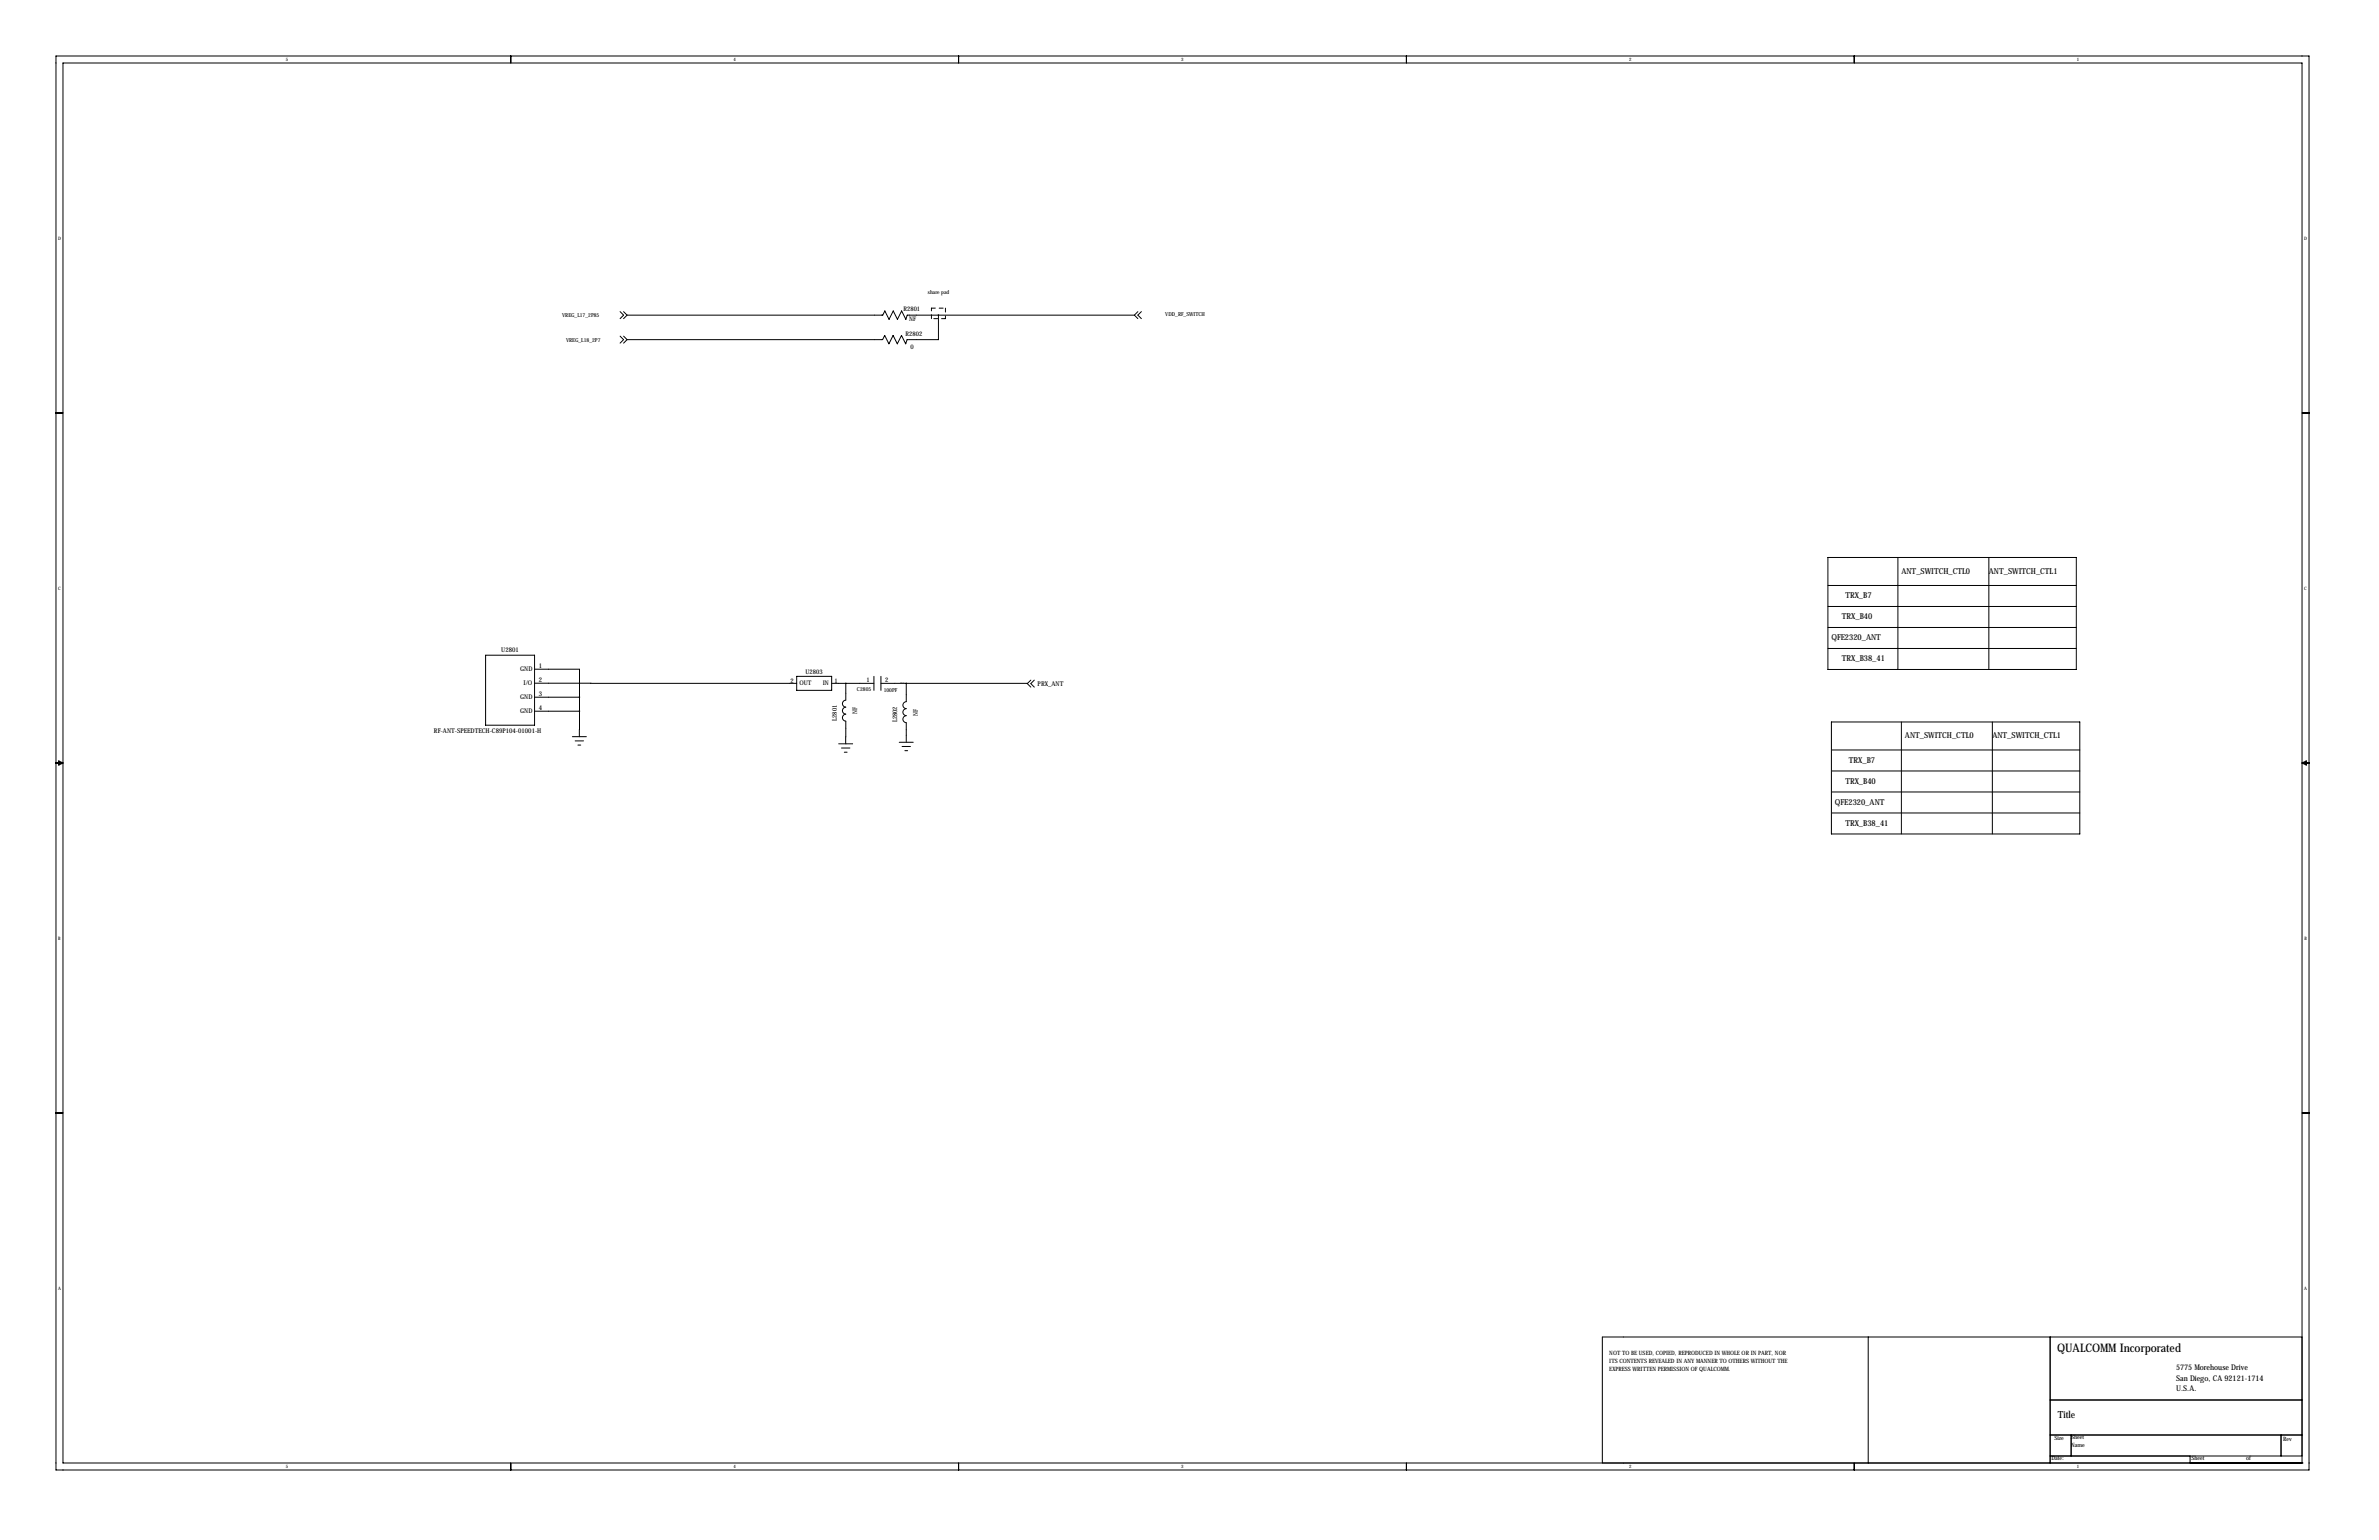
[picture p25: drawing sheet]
<svg xmlns="http://www.w3.org/2000/svg" width="864mm" height="559mm" viewBox="0 0 864 559" stroke-linecap="round" stroke-linejoin="round" font-family="sans-serif">
<defs><g id="words">
<text font-size="4.3" x="746.8" y="490.7">QUALCOMM Incorporated</text>
<text font-size="3.6" x="747" y="514.6">Title</text>
<g font-size="3">
<text x="690.2" y="208.2">ANT_SWITCH_CTL0</text>
<text x="722" y="208.2">ANT_SWITCH_CTL1</text>
<text x="669.9" y="217.1">TRX_B7</text>
<text x="668.6" y="224.7">TRX_B40</text>
<text x="664.8" y="232.3">QFE2320_ANT</text>
<text x="668.6" y="239.9">TRX_B38_41</text>
<text x="691.5" y="267.9">ANT_SWITCH_CTL0</text>
<text x="723.2" y="267.9">ANT_SWITCH_CTL1</text>
<text x="671.2" y="276.8">TRX_B7</text>
<text x="669.9" y="284.4">TRX_B40</text>
<text x="666.1" y="292">QFE2320_ANT</text>
<text x="669.9" y="299.6">TRX_B38_41</text>
</g>
<g font-size="2.8">
<text x="789.9" y="497.3">5775 Morehouse Drive</text>
<text x="789.9" y="501.1">San Diego, CA 92121-1714</text>
<text x="789.9" y="504.8">U.S.A.</text>
</g>
<g font-size="2.4">
<text x="182" y="236.7">U2801</text>
<text x="188.8" y="243.7">GND</text>
<text x="195.6" y="242.3">1</text>
<text x="190" y="248.7">I/O</text>
<text x="195.6" y="247.4">2</text>
<text x="376.7" y="249.1">PRX_ANT</text>
<text x="188.8" y="253.8">GND</text>
<text x="195.6" y="252.5">3</text>
<text x="195.6" y="257.6">4</text>
<text x="188.8" y="258.9">GND</text>
<text x="157.5" y="266.1">RF-ANT-SPEEDTECH-C89P104-01001-H</text>
</g>
<g font-size="2.3">
<text x="328" y="112.7">R2801</text>
<text x="330.1" y="116.5">NF</text>
<text x="328.7" y="122">R2802</text>
<text x="330.5" y="126.5">0</text>
<text x="292.5" y="244.4">U2803</text>
<text x="287" y="247.7">2</text>
<text x="290.2" y="248.5">OUT</text>
<text x="298.6" y="248.5">IN</text>
<text x="302.9" y="247.7">1</text>
<text x="314.5" y="247.4">1</text>
<text x="321.3" y="247.4">2</text>
<text x="303.7" y="261.5" transform="rotate(-90 303.7 261.5)">L2801</text>
<text x="311.2" y="259.1" transform="rotate(-90 311.2 259.1)">NF</text>
<text x="325.7" y="262.1" transform="rotate(-90 325.7 262.1)">L2802</text>
<text x="333.1" y="259.7" transform="rotate(-90 333.1 259.7)">NF</text>
</g>
<g font-size="2.1">
<text x="584.2" y="491.7">NOT TO BE USED, COPIED, REPRODUCED IN WHOLE OR IN PART, NOR</text>
<text x="584.2" y="497.3">EXPRESS WRITTEN PERMISSION OF QUALCOMM.</text>
<text x="584.2" y="494.5">ITS CONTENTS REVEALED IN ANY MANNER TO OTHERS WITHOUT THE</text>
<text x="745.7" y="522.4">Size</text>
<text x="751.8" y="525">Name</text>
<text x="751.8" y="522.2">Sheet</text>
<text x="828.8" y="522.7">Rev</text>
<text x="744.7" y="529.8">Date:</text>
<text x="795.5" y="529.8">Sheet</text>
<text x="815.3" y="529.8">of</text>
</g>
<g font-size="2">
<text x="336.9" y="106.8">share pad</text>
<text x="204.1" y="115.1">VREG_L17_2P85</text>
<text x="423" y="114.6">VDD_RF_SWITCH</text>
<text x="205.5" y="124">VREG_L18_2P7</text>
<text x="311.1" y="250.9">C2805</text>
<text x="320.8" y="251">100PF</text>
</g>
<g font-size="1.7">
<text x="103.7" y="22.2">5</text>
<text x="266.3" y="22.2">4</text>
<text x="428.8" y="22.2">3</text>
<text x="591.4" y="22.2">2</text>
<text x="754" y="22.2">1</text>
<text x="21.1" y="86.9">D</text>
<text x="836.4" y="86.9">D</text>
<text x="21.1" y="213.9">C</text>
<text x="836.5" y="213.9">C</text>
<text x="21.2" y="340.9">B</text>
<text x="836.5" y="340.9">B</text>
<text x="21.1" y="467.9">A</text>
<text x="836.4" y="467.9">A</text>
<text x="103.7" y="532.7">5</text>
<text x="266.3" y="532.7">4</text>
<text x="428.8" y="532.7">3</text>
<text x="591.4" y="532.7">2</text>
<text x="754" y="532.7">1</text>
</g>
<text font-size=".4" x="326.9" y="248">PRX_ANT</text>
</g></defs>
<g fill="none" stroke="#000" stroke-width=".36">
<path d="M20.3 20.3h817.9v513.1h-817.9zM22.9 22.9h812.8v508h-812.8zM185.4 20.3v2.6M348 20.3v2.6M510.5 20.3v2.6M673.1 20.3v2.6M225.1 113.1l1.3 1.3-1.3 1.2M226.4 113.1l1.2 1.3M227.6 114.4h92.8l.8-1.6 1.5 3.1 1.6-3.1 1.5 3.1 1.5-3.1 1.5 3.1 .5-1.5h82.5M227.6 114.4l-1.2 1.2M340.7 114.4v8.8h-11.4l-.5 1.6-1.5-3.1-1.6 3.1-1.5-3.1-1.5 3.1-1.5-3.1-.8 1.5h-92.8M411.8 114.4l1.3 1.2"/>
<path d="M413.1 113.1l-1.3 1.3M414.3 113.1l-1.2 1.3 1.2 1.2M225.1 122l1.3 1.2-1.3 1.3M226.4 122l1.2 1.2M227.6 123.2l-1.2 1.3M20.3 149.9h2.6M835.7 149.9h2.5M663.5 202.3h90.2v40.6h-90.2zM663.5 212.4h90.2M688.9 202.3v40.6M722 202.3v40.6M176.3 237.7h17.8v25.4h-17.8z"/>
<path d="M663.5 220.1h90.2M663.5 227.7h90.2M663.5 235.3h90.2M194.1 247.9l95.1 .1M194.1 242.8h16.3v10.2M194.1 253h16.3M210.4 258.1l-.1 9.2M210.4 258.1h-16.3M210.4 253v5.1M289.2 245.4h12.7v5.1h-12.7zM301.9 248h15.3M307 248v6.1a1.27 1.27 0 0 0-1.2 1.2 1.27 1.27 0 0 0 1.2 1.3 1.27 1.27 0 0 0-1.2 1.3 1.27 1.27 0 0 0 1.2 1.2 1.27 1.27 0 0 0-1.2 1.3 1.27 1.27 0 0 0 1.2 1.3v8.2"/>
<path d="M317.2 245.4v5.1M319.8 245.4v5.1M329 248v6.6a1.27 1.27 0 0 0-1.2 1.3 1.27 1.27 0 0 0 1.2 1.3 1.27 1.27 0 0 0-1.2 1.2 1.27 1.27 0 0 0 1.2 1.3M329 248l43.9 .1M329 248h-9.2M329 259.7a1.27 1.27 0 0 0-1.2 1.3 1.27 1.27 0 0 0 1.2 1.2M372.9 248.1l1.3 1.2M374.2 246.8l-1.3 1.3M375.5 246.8l-1.3 1.3 1.3 1.2M20.3 276.9h2.6M21.3 276.1l1.6 .8-1.6 .7zM207.8 267.3h5.1"/>
<path d="M208.8 268.8h3M209.8 270.4h1M304.4 269.9h5.1M305.5 271.4h3M306.5 272.9h1M326.4 269.3h5.1M327.5 270.9h3M328.5 272.4h1M329 262.2v7.1M664.8 262h90.2v40.6h-90.2zM664.8 279.8h90.2M664.8 272.1h90.2"/>
<path d="M690.2 262v40.6M723.2 262v40.6M835.7 276.9h2.5M835.7 276.9l1.5-.8v1.5zM664.8 287.4h90.2M664.8 295h90.2M20.3 403.9h2.6M835.7 403.9h2.5M678.2 485.1v45.8M744.2 485.1v45.8M835.7 485.1h-254v45.8M744.2 508h91.5"/>
<path d="M185.4 530.9v2.5M348 530.9v2.5M510.5 530.9v2.5M673.1 530.9v2.5M744.2 520.7h91.5M744.2 528.3h91.5M751.8 520.7v7.6M795 530.9h.1M795 528.3v2.6M828 520.7v7.6M835.7 530.9h.1"/>
</g>
<path d="M338.1 115.6v-3.8M338.1 111.8h5.1M343.2 111.8v3.8M343.2 115.6h-5.1" fill="none" stroke="#000" stroke-width=".36" stroke-dasharray="1.4 1.4"/>
<path d="M340.6 114.4a.05 .05 0 0 0 .1 0 .05 .05 0 0 0-.1 0zM307 248a.05 .05 0 0 0 .1 0 .05 .05 0 0 0-.1 0zM210.3 258.1a.05 .05 0 0 0 .1 0 .05 .05 0 0 0-.1 0zM210.3 253a.05 .05 0 0 0 .1 0 .05 .05 0 0 0-.1 0z" fill="#000" stroke="#000" stroke-width=".51"/>
<use href="#words"/>
</svg>
